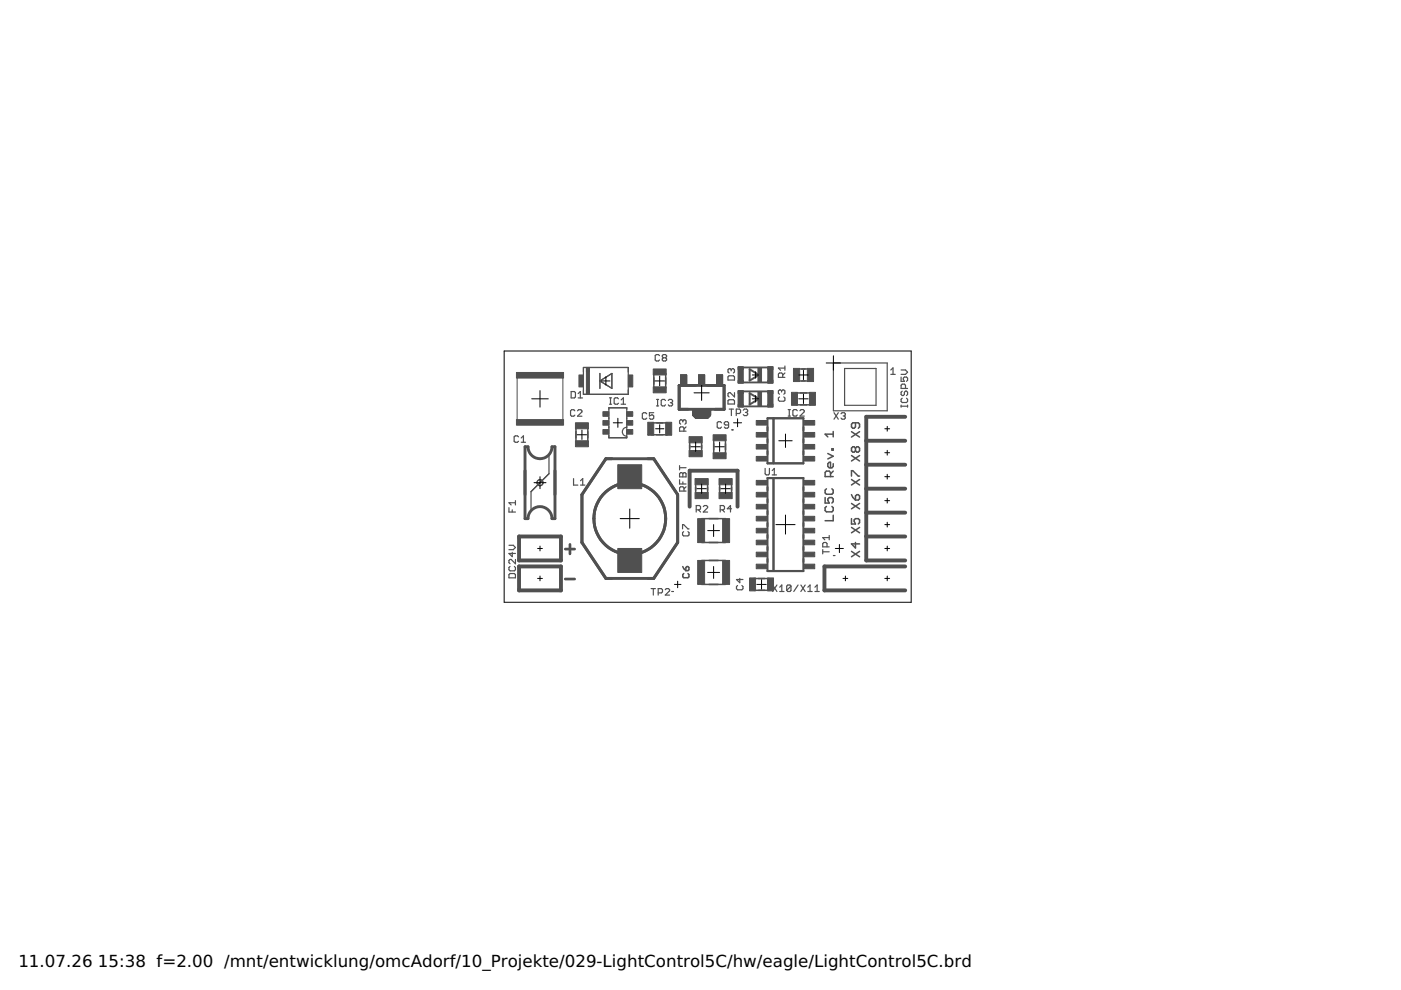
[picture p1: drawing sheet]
<svg xmlns="http://www.w3.org/2000/svg" width="297mm" height="210mm" viewBox="0 0 297 210" stroke-linecap="round" stroke-linejoin="round" font-family="sans-serif">
<defs><g id="words">
<g font-size="3.5">
<text x="3.9" y="205">11.07.26</text>
<text x="20.8" y="205">15:38 f=2.00 /mnt/entwicklung/omcAdorf/10_Projekte/029-LightControl5C/hw/eagle/LightControl5C.brd</text>
</g>
</g></defs>
<g fill="none" stroke="#505050" stroke-width=".25">
<path d="M123.7 77.9h9.5v5.7h-9.5zM127.2 79.2v3.1M139.8 75.4l-.2-.2h-.5l-.2 .2v.9l.2 .2h.5l.2-.2M140.6 75.9l-.2-.3 .2-.4h.5l.2 .2-.2 .5M140.6 75.9l-.2 .2 .2 .4h.5l.2-.2-.2-.4M140.6 75.9h.5M154.6 79.7h.9l.2 .2v.7h-1.4v-.7zM155 78.4l.3-.2 .4 .2v.5l-.2 .2M155 78.4l-.2-.2-.5 .2v.5l.3 .2M155 78.4v.2M166.4 79.1l-.5 .4M166.4 78h-1.4l.5 .5"/>
<path d="M166.4 77.6v.9M176.7 77h11.4v10.1h-11.4zM179.1 78.1h6.6v7.8h-6.6zM188.9 79.4h.9M188.9 78.4l.4-.4v1.4M191.1 79.9v1h.6l-.2-.5 .2-.5h.5l.2 .3v.4l-.2 .3M191.1 78.4h.9l.4 .5-.4 .5h-.9M109.9 92.6l-.2-.2h-.5l-.2 .2v1l.2 .2h.5l.2-.2M110.5 93.8h.9M110.5 92.9l.5-.5v1.4M116.4 96.6v3.8l-3.8 3.8v3.9M121.1 83h.7l.2 .2v1l-.2 .2h-.7z"/>
<path d="M121.9 87.1l-.3-.2h-.4l-.2 .2v.9l.2 .2h.4l.3-.2M122.4 87.1l.3-.2h.4l.3 .2v.2l-1 .9h1M122.6 84.4h.9M122.6 83.5l.4-.5v1.4M127.2 80.8l2.5-1.6v3.1zM129.1 86.5h3.8v6.3h-3.8zM129.2 85.7h.5M129.2 84.3h.5M129.4 84.3v1.4M131.1 84.6l-.2-.3h-.5l-.2 .3v.9l.2 .2h.5l.2-.2M131.7 85.7h.9M131.7 84.8l.5-.5v1.4"/>
<path d="M132.9 90.6a.95 .95 0 0 0-1 .9 .95 .95 0 0 0 1 1M137.1 87.7l-.2-.2h-.5l-.2 .2v.9l.2 .3h.5l.2-.3M138.6 87.5h-.9v.7l.5-.2 .4 .2v.4l-.2 .3h-.5l-.2-.3M139.2 86.1h.4M139.2 84.7h.4M139.4 84.7v1.4M141.1 84.9l-.2-.2h-.5l-.2 .2v.9l.2 .3h.5l.2-.3M141.7 84.9l.2-.2h.5l.2 .2-.2 .5M142.1 85.4h.3M142.4 85.4l.2 .2-.2 .5h-.5l-.2-.3M144.1 98.7v.9M144.1 99.2h1.4"/>
<path d="M144.8 89.2l-.3-.2-.4 .2v.5l.2 .2M144.8 89.2v.3M144.8 89.2l.2-.2 .5 .2v.5l-.3 .2M145 91.4v-.7l-.2-.2h-.5l-.2 .2v.7h1.4M145.5 90.5l-.5 .5M153 89.6l-.3-.2h-.4l-.2 .2v1l.2 .2h.4l.3-.2M154.3 85l.3-.2h.9l.2 .2v.7h-1.4zM154.5 90.1h-.7l-.2-.2 .2-.5h.4l.3 .2v1l-.3 .2h-.4l-.2-.2M154.6 86.7h.9M155.1 86.7v1.4M155.7 83.2v1l-.9-1-.5 .3v.4l.3 .3M156.1 87.7h.7l.2-.3v-.4l-.2-.3h-.7v1.4"/>
<path d="M157.6 87l.2-.3h.5l.2 .3-.2 .4M158.1 87.4h.2M158.3 87.4l.2 .3v.2l-.2 .2h-.5l-.2-.2M162.2 99.3v1.2l.3 .2h.4l.2-.2v-1.2M163.7 99.8l.5-.5v1.4M165.3 84.2l-.3 .2v.5l.3 .2h.9l.2-.2v-.5l-.2-.2M165.7 82.9l-.2-.2-.5 .2v.5l.3 .2M165.7 82.9l.2-.2 .5 .2v.5l-.2 .2M165.7 82.9v.2M165.9 80v-.7l-.2-.2h-.4l-.3 .2v.7h1.4M167.1 88.2h.5M167.1 86.8h.5"/>
<path d="M167.3 86.8v1.4M169 87.1l-.2-.3h-.5l-.2 .3v.9l.2 .2h.5l.2-.2M169.6 87.1l.2-.3h.5l.2 .3v.2l-.9 .9h.9M176.8 87.5l.9 1.4M177.7 87.5l-.9 1.4M178.3 87.7l.2-.2h.5l.2 .2-.2 .5M178.8 88.2h.2M179 88.2l.2 .2-.2 .5h-.5l-.2-.3M191.1 86.1h1.3M191.1 85.9v.4M191.3 82.9l-.2 .3v.4l.2 .3 .4-.3v-.4l.3-.3 .4 .3v.4l-.2 .3M191.3 84.4l-.2 .3v.4l.2 .2h.9l.2-.2v-.4l-.2-.3"/>
<path d="M192 82.4v-.7l-.3-.3h-.4l-.2 .3v.7h1.3M192.4 85.9v.4M107.9 107.6v1h1.4M107.9 115.6h.9l.5 .5-.5 .4h-.9M108.6 117.1v.9l-.7-.7h1.4M108.6 108.1v.5M109.3 106.2v.9M109.3 118.6v.9l-.9-.9-.5 .2v.5l.2 .2M109.3 106.6h-1.4l.5 .5M121.6 101.5v1.3h.9M123.1 102.8h.9M123.1 101.9l.4-.4v1.3"/>
<path d="M144.1 100.4l.2-.2 .5 .2 .4-.2 .3 .2v.7h-1.4zM144.1 101.7v.9h1.4M144.7 112.1v-.9h.2l1 .9h.2M144.8 100.4v.7M144.8 102.2v.4M144.9 112.7l-.2 .2v.5l.2 .2h1l.2-.2v-.5l-.2-.2M145 104.1v-.7l-.2-.2h-.5l-.2 .2v.7h1.4M145.5 103.2l-.5 .5M147.6 108.1h.7l.2-.2v-.5l-.2-.2h-.7v1.4M148.1 108.1l.4 .5M149.1 107.4l.3-.2h.4l.2 .2v.2l-.9 1h.9M152.7 108.1h.7l.2-.2v-.5l-.2-.2h-.7v1.4"/>
<path d="M153.2 108.1l.4 .5M155.1 107.9h-.9l.7-.7v1.4M163.7 100.7h.9M174.4 117h1.4M174.4 116.5v.9M175.3 116v-.7l-.2-.3h-.4l-.3 .3v.7h1.4M175.8 114h-1.4l.5 .4M175.8 113.5v.9M107.9 121.8l.2-.2h1l.2 .2v.7h-1.4zM108.1 120.1l-.2 .2v.5l.2 .2h1l.2-.2v-.5l-.2-.2M138 124.8h1M138.5 124.8v1.4"/>
<path d="M139.6 125.7h.6l.3-.2v-.5l-.3-.2h-.6v1.4M141.1 125l.2-.2h.4l.3 .2v.3l-.9 .9h.9M156.4 124.1l-.3 .3v.4l.3 .3h.9l.2-.3v-.4l-.2-.3M156.8 122.6v.9l-.7-.6h1.4M163.8 124l.9 1.4M164.7 124l-.9 1.4M165.3 124.5l.5-.5v1.4M165.3 125.4h.9M167.7 124.3v.9l-.2 .2h-.5l-.2-.2M167.7 124.3l-.2-.3h-.5l-.2 .3v.9M167.7 124.3l-.9 .9M169.2 124l-.9 1.4"/>
<path d="M169.8 124l.9 1.4M170.7 124l-.9 1.4M171.3 125.4h.9M171.3 124.5l.4-.5v1.4M172.8 125.4h.9M172.8 124.5l.4-.5v1.4"/>
<circle cx="114.5" cy="102.3" r=".64"/>
</g>
<g fill="none" stroke="#505050" stroke-width=".32">
<path d="M138.6 79.1v3.3M141.1 79.1v3.3M157.5 77.9h5.3M169.5 78.2h1.7M122.1 90.6v3.2M124.6 90.6v3.2M138.3 89.7h3.2M138.3 92.2h3.2M146.2 93.9v1.6M148.8 93.9v1.6M151.3 93.1v3.2M153.8 93.1v3.2"/>
<path d="M157.5 86.2h5.3M157.5 83h5.3M157.5 81.1h5.3M168.7 83.3h3.3M168.7 85.8h3.3M169.5 80.8h1.7M175.5 96.2l1.2 .5-1.2 .6M176.4 95.1h.3v.3h-.3zM176.7 91.5v1.1M176.7 98.3v.6l-.3 .3h-.6l-.3-.3v-.6l.3-.3h.3v1.2M176.7 99.9l-.6 .6M176.7 92.1h-1.8l.6 .5"/>
<path d="M180.5 96.6l1.7 1.1M180.5 91.5l1.7 1.2M181.4 89.6v.9l-.3 .3h-.3l-.3-.3v-.6l.3-.3h1.2l.2 .3v.6l-.2 .3M181.4 95v.6M181.4 95l-.3-.3h-.3l-.3 .3v.6l.3 .3h.3l.3-.3M181.4 95l.3-.3h.3l.2 .3v.6l-.2 .3h-.3l-.3-.3M182.2 96.6l-1.7 1.1M182.2 91.5l-1.7 1.2M147.5 102.8v1.6M148.8 110h5M148.8 118.8h5M148.8 115h5"/>
<path d="M150 102.8v1.6M152.6 102.8v1.6M155.1 102.8v1.6M174.9 105.5v1.2h.9l-.3-.9 .3-.3h.6l.3 .3v.6l-.3 .3M175.2 103.6l-.3 .3v.6l.3 .3h1.2l.3-.3v-.6l-.3-.3M175.2 107.4l-.3 .3v.5l.3 .3h1.2l.3-.3v-.5l-.3-.3M176.1 101v-.8l-.3-.3h-.6l-.3 .3v.8h1.8M176.7 109.2v1.2h-1.8M180.5 116.9l1.7 1.1M180.5 100.9v-1.1h.3l1.2 1.1h.2M180.5 110v1.1h.9l-.3-.6v-.3l.3-.2h.6l.2 .2v.6l-.2 .3M180.5 111.8l1.7 1.2"/>
<path d="M180.5 106.7l1.7 1.2M180.5 104.9l.3 .6 .6 .5M180.5 101.7l1.7 1.1M181.4 115v1.2l-.9-.9h1.7M181.4 105.2l.3-.3h.3l.2 .3v.5l-.2 .3h-.6zM182.2 116.9l-1.7 1.1M182.2 111.8l-1.7 1.2M182.2 106.7l-1.7 1.2M182.2 101.7l-1.7 1.1M144.8 120.1l.6 .9M145 121.6l-.2 .2v.5l.2 .2h.9l.2-.2v-.5l-.2-.2M145.4 120.3l.2-.2 .5 .2v.5l-.2 .2h-.5z"/>
<path d="M148.8 123.9h5M159.9 125.2h3.2M159.9 122.7h3.2"/>
</g>
<path d="M183.7 98.5h8.2M183.7 93.5h8.2M191.9 88.4h-8.2v30.4h8.2M110 113.7h8.9v5.1h-8.9zM146.2 107.4v-7.6h10.2v7.6M183.7 113.7h8.2M183.7 108.7h8.2M183.7 103.6h8.2M110 120.1h8.9v5.1h-8.9zM191.9 120.1h-17.1v5.1h17.1" fill="none" stroke="#505050" stroke-width=".83"/>
<path d="M119.8 116.4h2M120.8 115.4v2M119.8 122.8h2" fill="none" stroke="#505050" stroke-width=".57"/>
<g fill="none" stroke="#505050" stroke-width=".42">
<path d="M158.9 78.3l2 1.2-2 1.2zM158.9 83.4l2 1.2-2 1.2zM162.7 98.2h7.6M164 88.7v9.5M170.3 88.7v9.6h-7.6v-9.6h7.6M170.3 90.6v.6M170.3 93.1v.7M170.3 95.7v.6M162.7 101.3h7.6v19.8h-7.6zM162.7 101.4h7.6M164 101.4v19.7M170.3 103.3v.6"/>
<path d="M170.3 105.8v.7M170.3 108.4v.6M170.3 110.9v.6M170.3 113.4v.7M170.3 116v.6M170.3 118.5v.6M162.7 121.1h7.6"/>
</g>
<g fill="#505050" stroke="#505050" stroke-width=".21">
<path d="M160.7 83h.8v3.1h-.8z"/>
<path d="M162.8 85.7h1.1v.6h-1.1z"/>
<path d="M162.8 82.8h1.1v.6h-1.1z"/>
<path d="M156.5 85.7h1.1v.6h-1.1z"/>
<path d="M156.5 82.8h1.1v.6h-1.1z"/>
<path d="M160.7 77.9h.8v3.2h-.8z"/>
<path d="M162.8 80.6h1.1v.6h-1.1z"/>
<path d="M162.8 77.8h1.1v.6h-1.1z"/>
<path d="M156.5 80.6h1.1v.6h-1.1z"/>
<path d="M156.5 77.8h1.1v.6h-1.1z"/>
<path d="M124.3 77.9h.7v.9h-.7z"/>
<path d="M124.3 82.7h.7v.9h-.7z"/>
<path d="M162.8 82.8h1.1v3.5h-1.1z"/>
<path d="M156.5 82.8h1.1v3.5h-1.1z"/>
<path d="M162.8 77.8h1.1v3.4h-1.1z"/>
<path d="M156.5 77.8h1.1v3.4h-1.1z"/>
<path d="M160.3 89.2h2.2v.9h-2.2z"/>
<path d="M160.3 91.7h2.2v1h-2.2z"/>
<path d="M160.3 94.2h2.2v1h-2.2z"/>
<path d="M160.3 96.8h2.2v.9h-2.2z"/>
<path d="M170.5 96.8h2.2v.9h-2.2z"/>
<path d="M170.5 94.2h2.2v1h-2.2z"/>
<path d="M170.5 91.7h2.2v1h-2.2z"/>
<path d="M170.5 89.2h2.2v.9h-2.2z"/>
<path d="M124.3 77.9h.7v5.7h-.7z"/>
<path d="M122.7 79.5h1v2.5h-1z"/>
<path d="M133.2 79.5h1v2.5h-1z"/>
<path d="M132.9 91.1h1.3v1h-1.3z"/>
<path d="M132.9 87.3h1.3v1h-1.3z"/>
<path d="M132.9 89.2h1.3v.9h-1.3z"/>
<path d="M127.8 91.1h1.3v1h-1.3z"/>
<path d="M127.8 89.2h1.3v.9h-1.3z"/>
<path d="M127.8 87.3h1.3v1h-1.3z"/>
<path d="M168.2 78.1h1.3v2.8h-1.3z"/>
<path d="M171.2 78.1h1.3v2.8h-1.3z"/>
<path d="M122 89.6h2.8v1.3h-2.8z"/>
<path d="M122 93.5h2.8v1.2h-2.8z"/>
<path d="M167.8 83.2h1.3v2.7h-1.3z"/>
<path d="M171.6 83.2h1.3v2.7h-1.3z"/>
<path d="M162.7 122.5h1.3v2.8h-1.3z"/>
<path d="M158.9 122.5h1.3v2.8h-1.3z"/>
<path d="M109.5 89h10v1.1h-10z"/>
<path d="M109.5 79h10v1.2h-10z"/>
<path d="M137.3 89.5h1.3v2.8h-1.3z"/>
<path d="M141.1 89.5h1.3v2.8h-1.3z"/>
<path d="M151.2 92.2h2.7v1.3h-2.7z"/>
<path d="M151.2 96h2.7v1.3h-2.7z"/>
<path d="M160.3 101.9h2.2v.9h-2.2z"/>
<path d="M160.3 104.4h2.2v1h-2.2z"/>
<path d="M160.3 106.9h2.2v1h-2.2z"/>
<path d="M160.3 109.5h2.2v.9h-2.2z"/>
<path d="M170.5 109.5h2.2v.9h-2.2z"/>
<path d="M170.5 106.9h2.2v1h-2.2z"/>
<path d="M170.5 104.4h2.2v1h-2.2z"/>
<path d="M170.5 101.9h2.2v.9h-2.2z"/>
<path d="M170.5 112h2.2v1h-2.2z"/>
<path d="M170.5 114.5h2.2v1h-2.2z"/>
<path d="M170.5 117.1h2.2v.9h-2.2z"/>
<path d="M170.5 119.6h2.2v1h-2.2z"/>
<path d="M160.3 119.6h2.2v1h-2.2z"/>
<path d="M160.3 117.1h2.2v.9h-2.2z"/>
<path d="M160.3 114.5h2.2v1h-2.2z"/>
<path d="M160.3 112h2.2v1h-2.2z"/>
<path d="M138.5 82h2.7v1.3h-2.7z"/>
<path d="M138.5 78.2h2.7v1.3h-2.7z"/>
<path d="M147.9 118.8h1.5v5.1h-1.5z"/>
<path d="M153.2 118.8h1.5v5.1h-1.5z"/>
<path d="M147.9 110h1.5v5h-1.5z"/>
<path d="M153.2 110h1.5v5h-1.5z"/>
<path d="M131 98.5h5.1v5.1h-5.1z"/>
<path d="M131 116.3h5.1v5.1h-5.1z"/>
<path d="M146.1 95.5h2.8v1.3h-2.8z"/>
<path d="M146.1 92.6h2.8v1.3h-2.8z"/>
<path d="M147.4 104.4h2.8v1.3h-2.8z"/>
<path d="M147.4 101.5h2.8v1.3h-2.8z"/>
<path d="M152.4 104.4h2.8v1.3h-2.8z"/>
<path d="M152.4 101.5h2.8v1.3h-2.8z"/>
<path d="M176.7 117.8h.4z"/>
<path d="M142.4 125.4h.4z"/>
<path d="M155.1 91.1l.4 .1z"/>
</g>
<g fill="none" stroke="#505050" stroke-width=".61">
<path d="M111.3 94.7h.7a2.54 2.54 0 0 0 2.5 2.6 2.54 2.54 0 0 0 2.5-2.6h.7v15.3h-.7a2.54 2.54 0 0 0-2.5-2.6 2.54 2.54 0 0 0-2.5 2.6h-.7zM128.5 97.3h10.1l5.1 7.6v10.1l-5.1 7.6h-10.1l-5.1-7.6v-10.1zM144 81.7h9.5v5.1h-9.5z"/>
<circle cx="133.5" cy="110" r="7.6"/>
</g>
<g fill="none" stroke="#505050" stroke-width=".21">
<path d="M109.6 79.1v10.9M119.3 79.1v10.9M144.3 79.5h1.3v2.2h-1.3zM144.3 80h1.3M144.3 79.9h1.3M144.3 79.8h1.3M144.3 79.7h1.3M144.3 79.6h1.3M144.3 79.5h1.3M148.1 79.5h1.3v2.2h-1.3zM148.1 80h1.3M148.1 79.9h1.3"/>
<path d="M148.1 79.8h1.3M148.1 79.7h1.3M148.1 79.6h1.3M148.1 79.5h1.3M151.9 79.5h1.3v2.2h-1.3zM151.9 80h1.3M151.9 79.9h1.3M151.9 79.8h1.3M151.9 79.7h1.3M151.9 79.6h1.3M151.9 79.5h1.3M144.3 81.7h1.3"/>
<path d="M144.3 81.6h1.3M144.3 81.5h1.3M144.3 81.4h1.3M144.3 81.3h1.3M144.3 81.2h1.3M144.3 81.1h1.3M144.3 81h1.3M144.3 80.9h1.3M144.3 80.8h1.3M144.3 80.7h1.3M144.3 80.6h1.3M144.3 80.5h1.3"/>
<path d="M144.3 80.4h1.3M144.3 80.3h1.3M144.3 80.2h1.3M144.3 80.1h1.3M146.9 88.1v-1.3h3.8v1.3M146.9 88.1l.6 .6M146.9 88h3.8M146.9 87.9h3.8M146.9 87.8h3.8M146.9 87.7h3.8M146.9 87.6h3.8M146.9 87.5h3.8"/>
<path d="M146.9 87.4h3.8M146.9 87.3h3.8M146.9 87.2h3.8M146.9 87.1h3.8M146.9 87h3.8M146.9 86.9h3.8M146.9 86.8h3.8M146.9 88.1h3.7M147 88.2h3.5M147.1 88.3h3.3M147.2 88.3h3.2M147.2 88.4h3.1"/>
<path d="M147.3 88.5h3M147.3 88.5h2.9M147.4 88.6h2.8M147.4 88.6h2.7M147.5 88.7h2.6M148.1 81.7h1.3M148.1 81.6h1.3M148.1 81.5h1.3M148.1 81.4h1.3M148.1 81.3h1.3M148.1 81.2h1.3M148.1 81.1h1.3"/>
<path d="M148.1 81h1.3M148.1 80.9h1.3M148.1 80.8h1.3M148.1 80.7h1.3M148.1 80.6h1.3M148.1 80.5h1.3M148.1 80.4h1.3M148.1 80.3h1.3M148.1 80.2h1.3M148.1 80.1h1.3M150.7 88.1l-.7 .6M151.9 81.7h1.3"/>
<path d="M151.9 81.6h1.3M151.9 81.5h1.3M151.9 81.4h1.3M151.9 81.3h1.3M151.9 81.2h1.3M151.9 81.1h1.3M151.9 81h1.3M151.9 80.9h1.3M151.9 80.8h1.3M151.9 80.7h1.3M151.9 80.6h1.3M151.9 80.5h1.3"/>
<path d="M151.9 80.4h1.3M151.9 80.3h1.3M151.9 80.2h1.3M151.9 80.1h1.3"/>
</g>
<g fill="none" stroke="#000" stroke-width=".21">
<path d="M106.9 74.4h86.3v53.3h-86.3zM128.5 79.9v1.7M139.9 79.8v2M159.5 79.5h1.4M160.2 78.8v1.4M169.4 79.5h1.9M170.3 78.5v2M175.2 77h3M176.7 75.4v3.1M112.7 84.6h3.5M114.5 82.8v3.5M122.4 92.2h2"/>
<path d="M123.4 91.2v2M127.6 80.8h1.7M130 89.6h2M131 88.7v1.9M138.9 80.8h2M139 90.9h1.8M139.9 90v1.8M146.5 94.7h2M147.2 83.3h3.2M147.5 93.7v2M148.8 81.7v3.2M151.6 94.7h2"/>
<path d="M152.6 93.7v2M155.5 89.6h1.7M156.4 88.8v1.7M159.5 84.6h1.4M160.2 83.9v1.3M165.1 93.5h2.9M166.5 92v2.9M169.4 84.6h1.9M170.3 83.6v2M187.6 90.9h1M187.6 96h1M188.1 90.4v1"/>
<path d="M188.1 95.5v1M113.2 102.3h2.6M114 116.3h1M114.5 101.1v2.5M114.5 115.8v1M131.5 110h4.1M133.5 107.9v4.1M147.8 103.6h2M148.8 102.6v2M150.1 112.5h2.4M151.3 111.2v2.5M152.8 103.6h2"/>
<path d="M153.8 102.6v2M164.5 111.2h4.1M166.5 109.2v4M177.1 116.3h1.7M178 115.4v1.8M187.6 116.3h1M187.6 111.2h1M187.6 106.2h1M187.6 101.1h1M188.1 100.6v1M188.1 105.6v1.1M188.1 110.7v1"/>
<path d="M188.1 115.8v1M114 122.6h1M114.5 122.1v1M143 123.9h1.4M143.7 123.2v1.4M150 121.4h2.6M151.3 120.1v2.5M160.5 123.9h2M161.5 122.9v2M178.7 122.6h1M179.2 122.1v1M187.6 122.6h1"/>
<path d="M188.1 122.1v1"/>
</g>
<use href="#words"/>
</svg>
